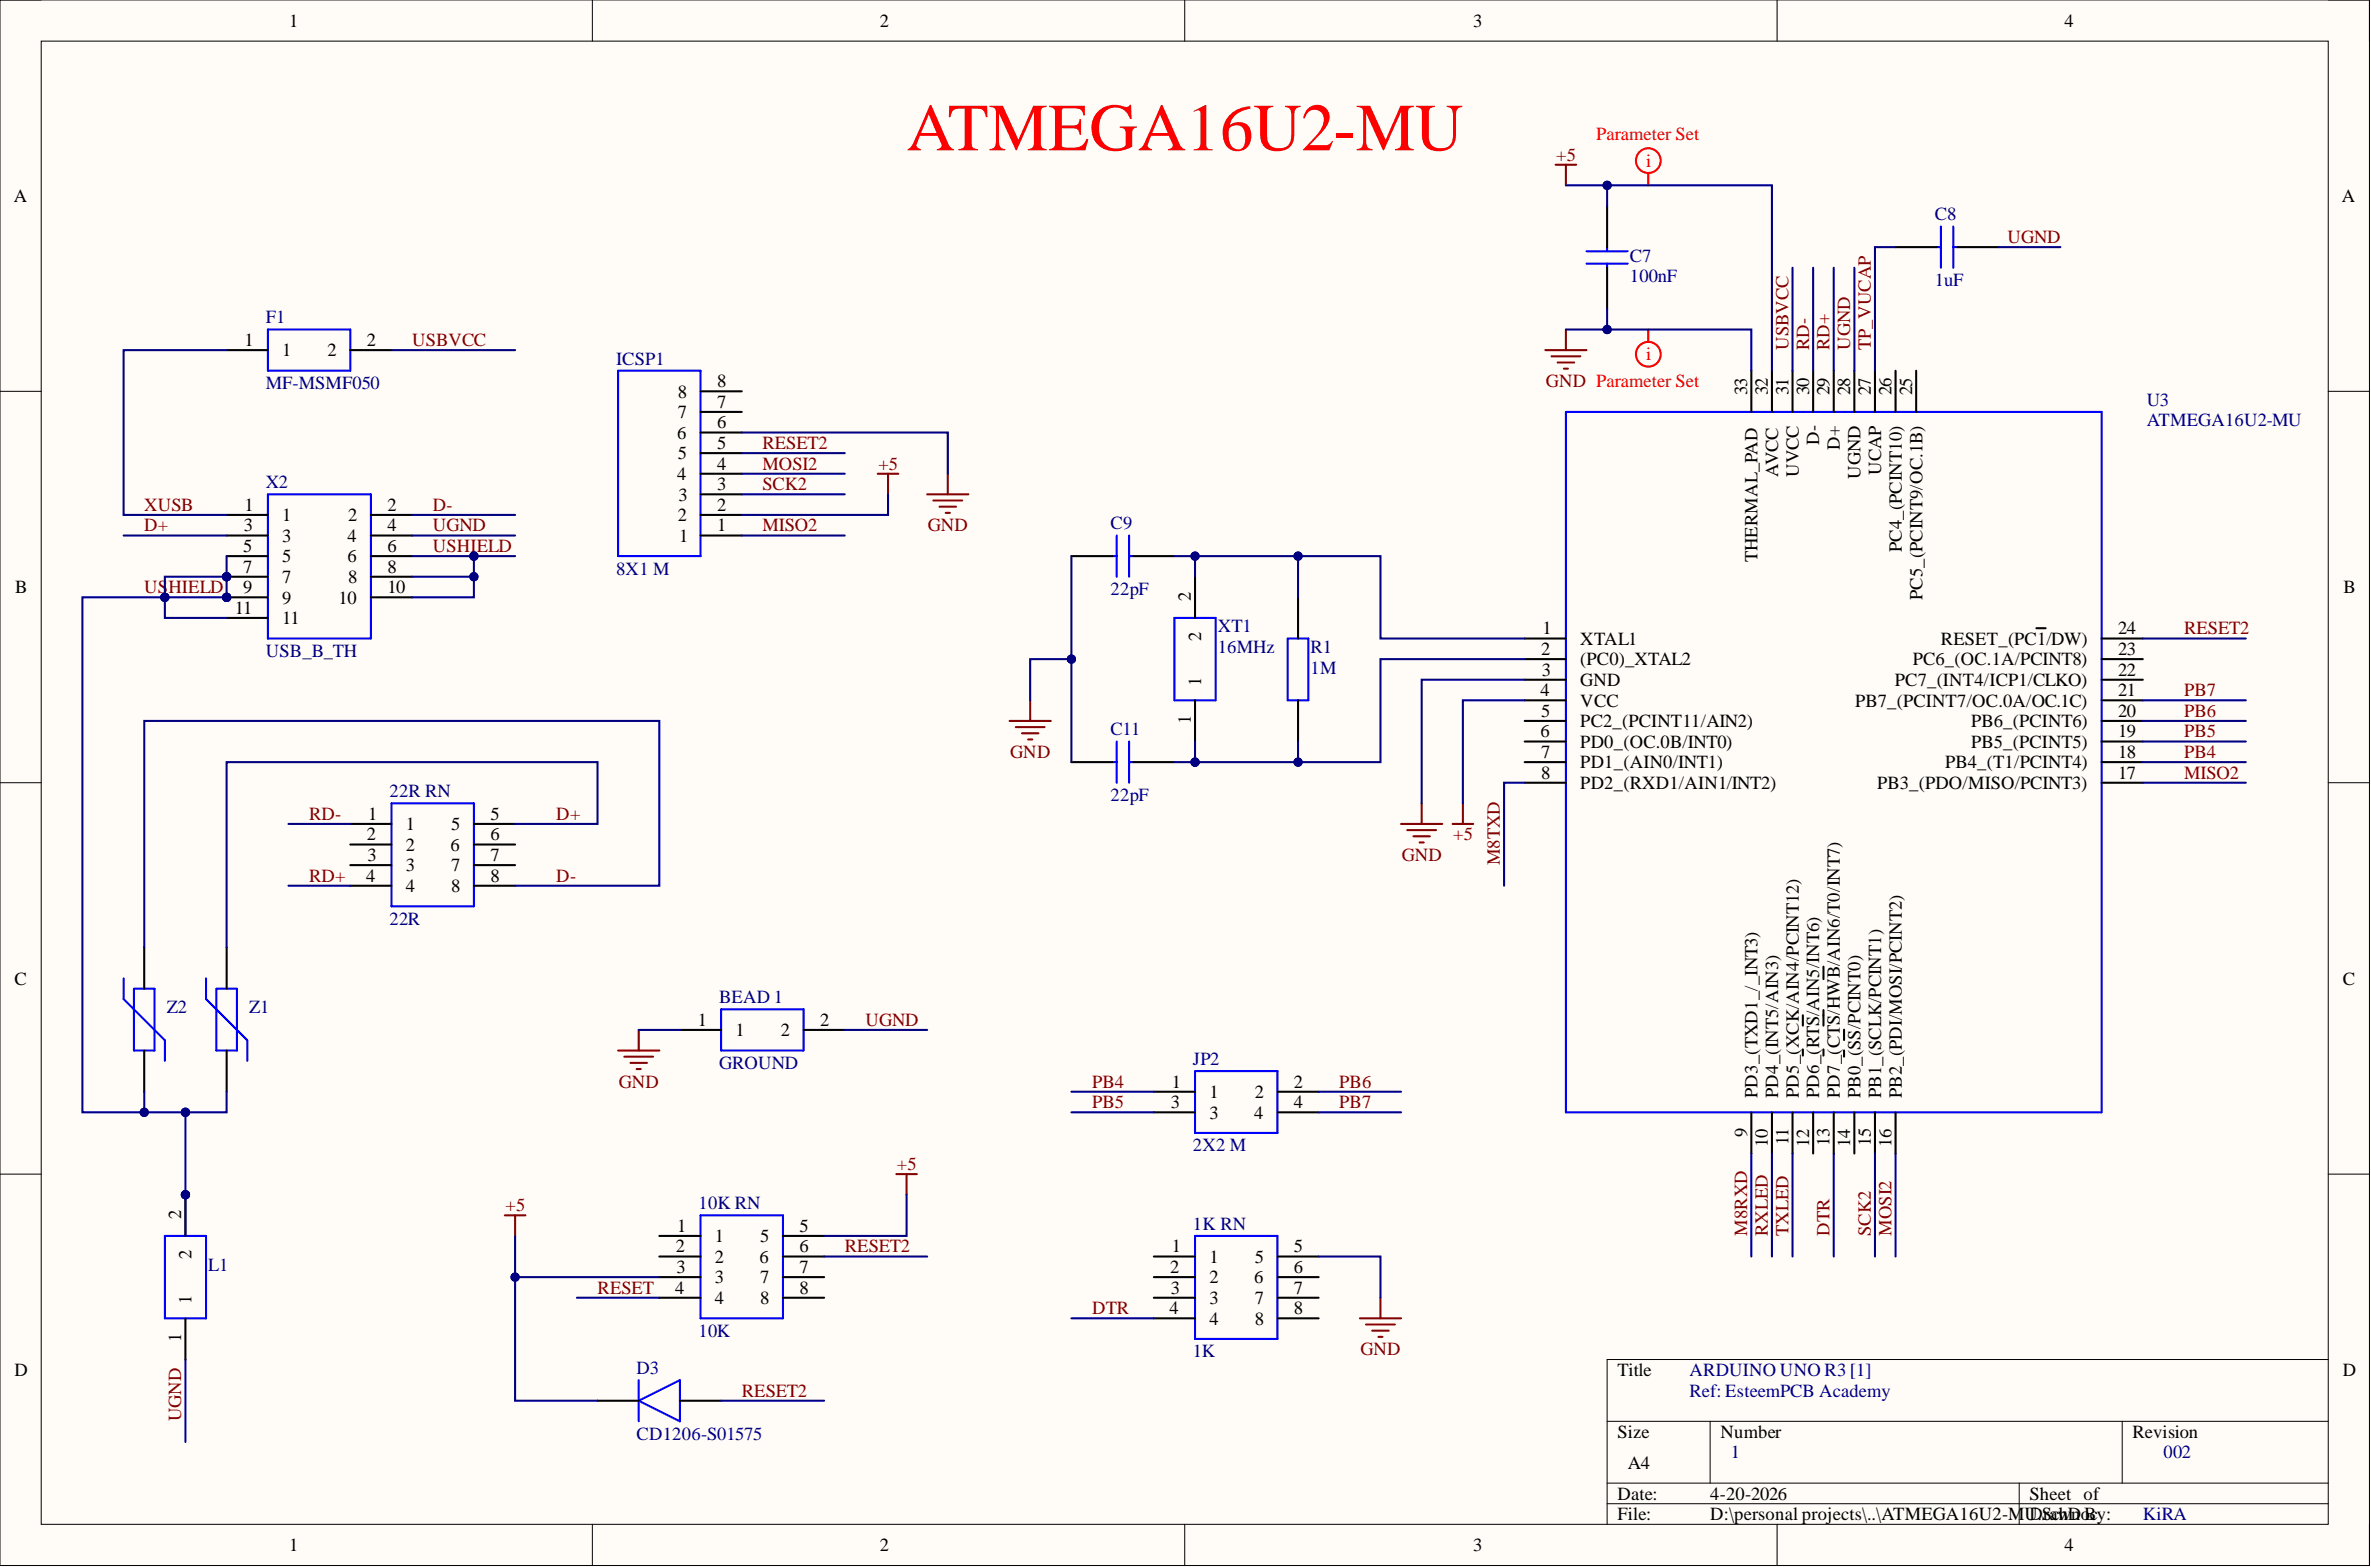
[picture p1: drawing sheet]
<svg xmlns="http://www.w3.org/2000/svg" width="292mm" height="193mm" viewBox="0 0 292 193" stroke-linecap="round" stroke-linejoin="round" font-family="sans-serif">
<defs><g id="words">
<text font-size="8.3" fill="#f00" x="111.7" y="18.5">ATMEGA16U2-MU</text>
<g font-size="2.3">
<text x="35.6" y="3.3">1</text>
<text x="108.4" y="3.3">2</text>
<text x="181.5" y="3.3">3</text>
<text x="254.3" y="3.3">4</text>
<text x="1.7" y="24.9">A</text>
<text x="288.5" y="24.9">A</text>
<text x="30.1" y="42.6">1</text>
<text x="34.8" y="43.9">1</text>
<text x="40.4" y="43.9">2</text>
<text x="45.2" y="42.6">2</text>
<text x="88.3" y="47.7">8</text>
<text x="83.5" y="51.5">7</text>
<text x="83.5" y="49">8</text>
<text x="88.3" y="52.8">6</text>
<text x="88.3" y="50.2">7</text>
<text x="215.3" y="48.7" transform="rotate(-90 215.3 48.7)">33</text>
<text x="217.8" y="48.7" transform="rotate(-90 217.8 48.7)">32</text>
<text x="220.3" y="48.7" transform="rotate(-90 220.3 48.7)">31</text>
<text x="222.9" y="48.7" transform="rotate(-90 222.9 48.7)">30</text>
<text x="225.4" y="48.7" transform="rotate(-90 225.4 48.7)">29</text>
<text x="227.9" y="48.7" transform="rotate(-90 227.9 48.7)">28</text>
<text x="230.5" y="48.7" transform="rotate(-90 230.5 48.7)">27</text>
<text x="233" y="48.7" transform="rotate(-90 233 48.7)">26</text>
<text x="235.6" y="48.7" transform="rotate(-90 235.6 48.7)">25</text>
<text x="83.4" y="59.1">4</text>
<text x="83.4" y="54">6</text>
<text x="83.5" y="56.6">5</text>
<text x="88.3" y="57.8">4</text>
<text x="88.3" y="55.3">5</text>
<text x="219.1" y="58.8" transform="rotate(-90 219.1 58.8)">AVCC</text>
<text x="221.6" y="58.8" transform="rotate(-90 221.6 58.8)">UVCC</text>
<text x="224.1" y="54.8" transform="rotate(-90 224.1 54.8)">D-</text>
<text x="226.7" y="55.4" transform="rotate(-90 226.7 55.4)">D+</text>
<text x="229.2" y="59" transform="rotate(-90 229.2 59)">UGND</text>
<text x="231.8" y="58.5" transform="rotate(-90 231.8 58.5)">UCAP</text>
<text x="30" y="65.4">3</text>
<text x="30.1" y="62.9">1</text>
<text x="34.8" y="64.2">1</text>
<text x="42.9" y="64.2">2</text>
<text x="47.7" y="62.9">2</text>
<text x="47.7" y="65.4">4</text>
<text x="83.5" y="64.2">2</text>
<text x="83.6" y="61.6">3</text>
<text x="88.3" y="65.4">1</text>
<text x="88.3" y="62.9">2</text>
<text x="88.3" y="60.4">3</text>
<text x="30" y="68">5</text>
<text x="30" y="70.5">7</text>
<text x="34.8" y="66.7">3</text>
<text x="34.8" y="69.2">5</text>
<text x="34.8" y="71.8">7</text>
<text x="42.8" y="66.7">4</text>
<text x="42.8" y="69.2">6</text>
<text x="42.9" y="71.8">8</text>
<text x="47.7" y="68">6</text>
<text x="47.7" y="70.5">8</text>
<text x="83.7" y="66.7">1</text>
<text x="216.5" y="69.2" transform="rotate(-90 216.5 69.2)">THERMAL_PAD</text>
<text x="234.3" y="68" transform="rotate(-90 234.3 68)">PC4_(PCINT10)</text>
<text x="1.9" y="73.1">B</text>
<text x="28.9" y="75.6">11</text>
<text x="30" y="73.1">9</text>
<text x="34.8" y="74.3">9</text>
<text x="34.8" y="76.9">11</text>
<text x="41.7" y="74.3">10</text>
<text x="47.7" y="73.1">10</text>
<text x="146.7" y="74.1" transform="rotate(-90 146.7 74.1)">2</text>
<text x="236.8" y="73.9" transform="rotate(-90 236.8 73.9)">PC5_(PCINT9/OC.1B)</text>
<text x="288.7" y="73.1">B</text>
<text x="148" y="78.9" transform="rotate(-90 148 78.9)">2</text>
<text x="189.9" y="80.7">2</text>
<text x="190" y="83.2">3</text>
<text x="190" y="78.1">1</text>
<text x="194.7" y="79.4">XTAL1</text>
<text x="194.7" y="81.9">(PC0)_XTAL2</text>
<text x="235.6" y="81.9">PC6_(OC.1A/PCINT8)</text>
<text x="239.1" y="79.4">RESET_(PC1/DW)</text>
<text x="260.9" y="78.1">24</text>
<text x="260.9" y="80.7">23</text>
<text x="260.9" y="83.2">22</text>
<text x="146.7" y="89.1" transform="rotate(-90 146.7 89.1)">1</text>
<text x="148" y="84.5" transform="rotate(-90 148 84.5)">1</text>
<text x="189.8" y="85.7">4</text>
<text x="189.9" y="88.3">5</text>
<text x="194.7" y="84.5">GND</text>
<text x="194.7" y="87">VCC</text>
<text x="194.7" y="89.5">PC2_(PCINT11/AIN2)</text>
<text x="228.5" y="87">PB7_(PCINT7/OC.0A/OC.1C)</text>
<text x="233.4" y="84.5">PC7_(INT4/ICP1/CLKO)</text>
<text x="242.8" y="89.5">PB6_(PCINT6)</text>
<text x="260.9" y="85.7">21</text>
<text x="260.9" y="88.3">20</text>
<text x="189.8" y="90.8">6</text>
<text x="189.9" y="93.3">7</text>
<text x="189.9" y="95.9">8</text>
<text x="194.7" y="92.1">PD0_(OC.0B/INT0)</text>
<text x="194.7" y="94.6">PD1_(AIN0/INT1)</text>
<text x="239.6" y="94.6">PB4_(T1/PCINT4)</text>
<text x="242.8" y="92.1">PB5_(PCINT5)</text>
<text x="260.9" y="90.8">19</text>
<text x="260.9" y="93.3">18</text>
<text x="260.9" y="95.9">17</text>
<text x="45.4" y="101">1</text>
<text x="60.4" y="101">5</text>
<text x="194.7" y="97.2">PD2_(RXD1/AIN1/INT2)</text>
<text x="231.2" y="97.2">PB3_(PDO/MISO/PCINT3)</text>
<text x="45.2" y="103.5">2</text>
<text x="45.3" y="106">3</text>
<text x="50" y="102.2">1</text>
<text x="50" y="104.8">2</text>
<text x="50" y="107.3">3</text>
<text x="55.5" y="104.8">6</text>
<text x="55.6" y="102.2">5</text>
<text x="55.6" y="107.3">7</text>
<text x="60.4" y="103.5">6</text>
<text x="60.4" y="106">7</text>
<text x="45.1" y="108.6">4</text>
<text x="50" y="109.8">4</text>
<text x="55.6" y="109.8">8</text>
<text x="60.4" y="108.6">8</text>
<text x="1.8" y="121.3">C</text>
<text x="288.6" y="121.3">C</text>
<text x="86" y="126.3">1</text>
<text x="90.6" y="127.6">1</text>
<text x="96.2" y="127.6">2</text>
<text x="101" y="126.3">2</text>
<text x="144.3" y="136.5">3</text>
<text x="144.3" y="133.9">1</text>
<text x="149" y="135.2">1</text>
<text x="149" y="137.7">3</text>
<text x="154.5" y="137.7">4</text>
<text x="154.6" y="135.2">2</text>
<text x="159.4" y="133.9">2</text>
<text x="159.4" y="136.5">4</text>
<text x="216.5" y="135.2" transform="rotate(-90 216.5 135.2)">PD3_(TXD1_/_INT3)</text>
<text x="219.1" y="135.2" transform="rotate(-90 219.1 135.2)">PD4_(INT5/AIN3)</text>
<text x="221.6" y="135.2" transform="rotate(-90 221.6 135.2)">PD5_(XCK/AIN4/PCINT12)</text>
<text x="224.1" y="135.2" transform="rotate(-90 224.1 135.2)">PD6_(RTS/AIN5/INT6)</text>
<text x="226.7" y="135.2" transform="rotate(-90 226.7 135.2)">PD7_(CTS/HWB/AIN6/T0/INT7)</text>
<text x="229.2" y="135.2" transform="rotate(-90 229.2 135.2)">PB0_(SS/PCINT0)</text>
<text x="231.8" y="135.2" transform="rotate(-90 231.8 135.2)">PB1_(SCLK/PCINT1)</text>
<text x="234.3" y="135.2" transform="rotate(-90 234.3 135.2)">PB2_(PDI/MOSI/PCINT2)</text>
<text x="215.3" y="140" transform="rotate(-90 215.3 140)">9</text>
<text x="217.8" y="141.2" transform="rotate(-90 217.8 141.2)">10</text>
<text x="220.3" y="141" transform="rotate(-90 220.3 141)">11</text>
<text x="222.9" y="141.2" transform="rotate(-90 222.9 141.2)">12</text>
<text x="225.4" y="141.1" transform="rotate(-90 225.4 141.1)">13</text>
<text x="227.9" y="141.2" transform="rotate(-90 227.9 141.2)">14</text>
<text x="230.5" y="141.1" transform="rotate(-90 230.5 141.1)">15</text>
<text x="233" y="141.2" transform="rotate(-90 233 141.2)">16</text>
<text x="22.3" y="150.2" transform="rotate(-90 22.3 150.2)">2</text>
<text x="23.6" y="155" transform="rotate(-90 23.6 155)">2</text>
<text x="83.3" y="154.2">2</text>
<text x="83.4" y="151.7">1</text>
<text x="88.1" y="153">1</text>
<text x="88.1" y="155.5">2</text>
<text x="93.6" y="155.5">6</text>
<text x="93.7" y="153">5</text>
<text x="98.5" y="151.7">5</text>
<text x="98.5" y="154.2">6</text>
<text x="144.3" y="154.2">1</text>
<text x="149" y="155.5">1</text>
<text x="154.6" y="155.5">5</text>
<text x="159.4" y="154.2">5</text>
<text x="23.6" y="160.6" transform="rotate(-90 23.6 160.6)">1</text>
<text x="83.2" y="159.3">4</text>
<text x="83.3" y="156.8">3</text>
<text x="88.1" y="158">3</text>
<text x="88.1" y="160.6">4</text>
<text x="93.7" y="158">7</text>
<text x="93.7" y="160.6">8</text>
<text x="98.5" y="156.8">7</text>
<text x="98.5" y="159.3">8</text>
<text x="144.1" y="161.8">4</text>
<text x="144.2" y="156.8">2</text>
<text x="144.3" y="159.3">3</text>
<text x="149" y="158">2</text>
<text x="149" y="160.6">3</text>
<text x="154.5" y="158">6</text>
<text x="154.6" y="160.6">7</text>
<text x="159.4" y="156.8">6</text>
<text x="159.4" y="159.3">7</text>
<text x="159.4" y="161.8">8</text>
<text x="22.3" y="165.2" transform="rotate(-90 22.3 165.2)">1</text>
<text x="149" y="163.1">4</text>
<text x="154.6" y="163.1">8</text>
<text x="1.8" y="169.4">D</text>
<text x="199.3" y="169.4">Title</text>
<text x="288.6" y="169.4">D</text>
<text x="199.3" y="177.1">Size</text>
<text x="212" y="177.1">Number</text>
<text x="262.7" y="177.1">Revision</text>
<text x="199.3" y="184.7">Date:</text>
<text x="200.5" y="180.9">A4</text>
<text x="210.7" y="184.7">4-20-2026</text>
<text x="250" y="184.7">Sheet of</text>
<text x="35.6" y="191">1</text>
<text x="108.4" y="191">2</text>
<text x="181.5" y="191">3</text>
<text x="199.3" y="187.2">File:</text>
<text x="210.7" y="187.2">D:\personal projects\..\ATMEGA16U2-MUD.SchD By:</text>
<text x="251.7" y="187.2">rawnoc</text>
<text x="254.3" y="191">4</text>
</g>
<g font-size="2.3" fill="#f00">
<text x="196.6" y="17.2">Parameter Set</text>
<text x="202.8" y="20.5">i</text>
<text x="202.8" y="44.4">i</text>
</g>
<g font-size="2.3" fill="#800000">
<text x="191.7" y="19.8">+5</text>
<text x="247.3" y="29.9">UGND</text>
<text x="50.8" y="42.6">USBVCC</text>
<text x="190.5" y="47.7">GND Parameter Set</text>
<text x="220.3" y="43.1" transform="rotate(-90 220.3 43.1)">USBVCC</text>
<text x="222.9" y="43.1" transform="rotate(-90 222.9 43.1)">RD-</text>
<text x="225.4" y="43.1" transform="rotate(-90 225.4 43.1)">RD+</text>
<text x="227.9" y="43.1" transform="rotate(-90 227.9 43.1)">UGND</text>
<text x="230.5" y="43.1" transform="rotate(-90 230.5 43.1)">TP_VUCAP</text>
<text x="93.9" y="57.8">MOSI2</text>
<text x="93.9" y="55.3">RESET2</text>
<text x="108.2" y="57.8">+5</text>
<text x="17.8" y="62.9">XUSB</text>
<text x="17.8" y="65.4">D+</text>
<text x="53.3" y="65.4">UGND</text>
<text x="53.3" y="62.9">D-</text>
<text x="93.9" y="65.4">MISO2</text>
<text x="93.9" y="60.4">SCK2</text>
<text x="114.3" y="65.4">GND</text>
<text x="53.3" y="68">USHIELD</text>
<text x="17.8" y="73.1">USHIELD</text>
<text x="269.1" y="78.1">RESET2</text>
<text x="269.1" y="85.7">PB7</text>
<text x="269.1" y="88.3">PB6</text>
<text x="124.5" y="93.3">GND</text>
<text x="269.1" y="90.8">PB5</text>
<text x="269.1" y="93.3">PB4</text>
<text x="269.1" y="95.9">MISO2</text>
<text x="38.1" y="101">RD-</text>
<text x="68.5" y="101">D+</text>
<text x="172.7" y="106">GND</text>
<text x="179" y="103.5">+5</text>
<text x="184.8" y="106.5" transform="rotate(-90 184.8 106.5)">M8TXD</text>
<text x="38.1" y="108.6">RD+</text>
<text x="68.5" y="108.6">D-</text>
<text x="106.6" y="126.3">UGND</text>
<text x="76.2" y="133.9">GND</text>
<text x="134.5" y="133.9">PB4</text>
<text x="134.5" y="136.5">PB5</text>
<text x="165" y="133.9">PB6</text>
<text x="165" y="136.5">PB7</text>
<text x="62.3" y="149.2">+5</text>
<text x="110.5" y="144.1">+5</text>
<text x="104.1" y="154.2">RESET2</text>
<text x="215.3" y="152.2" transform="rotate(-90 215.3 152.2)">M8RXD</text>
<text x="217.8" y="152.2" transform="rotate(-90 217.8 152.2)">RXLED</text>
<text x="220.3" y="152.2" transform="rotate(-90 220.3 152.2)">TXLED</text>
<text x="225.4" y="152.2" transform="rotate(-90 225.4 152.2)">DTR</text>
<text x="230.5" y="152.2" transform="rotate(-90 230.5 152.2)">SCK2</text>
<text x="233" y="152.2" transform="rotate(-90 233 152.2)">MOSI2</text>
<text x="73.6" y="159.3">RESET</text>
<text x="134.5" y="161.8">DTR</text>
<text x="167.6" y="166.9">GND</text>
<text x="91.4" y="172">RESET2</text>
<text x="22.3" y="175" transform="rotate(-90 22.3 175)">UGND</text>
</g>
<g font-size="2.3" fill="#000080">
<text x="238.4" y="27.1">C8</text>
<text x="200.8" y="32.2">C7</text>
<text x="200.8" y="34.7">100nF</text>
<text x="238.4" y="35.3">1uF</text>
<text x="32.7" y="39.8">F1</text>
<text x="32.7" y="47.9">MF-MSMF050</text>
<text x="75.9" y="44.9">ICSP1</text>
<text x="264.5" y="50">U3</text>
<text x="264.5" y="52.5">ATMEGA16U2-MU</text>
<text x="32.7" y="60.1">X2</text>
<text x="136.8" y="65.2">C9</text>
<text x="75.9" y="70.8">8X1 M</text>
<text x="136.8" y="73.3">22pF</text>
<text x="150" y="77.9">XT1</text>
<text x="32.7" y="80.9">USB_B_TH</text>
<text x="150" y="80.4">16MHz</text>
<text x="161.4" y="80.4">R1</text>
<text x="161.4" y="82.9">1M</text>
<text x="136.8" y="90.6">C11</text>
<text x="48" y="98.2">22R RN</text>
<text x="136.8" y="98.7">22pF</text>
<text x="48" y="113.9">22R</text>
<text x="20.6" y="124.8">Z2</text>
<text x="30.7" y="124.8">Z1</text>
<text x="88.6" y="123.5">BEAD 1</text>
<text x="88.6" y="131.7">GROUND</text>
<text x="147" y="131.1">JP2</text>
<text x="147" y="141.8">2X2 M</text>
<text x="86" y="148.9">10K RN</text>
<text x="147" y="151.4">1K RN</text>
<text x="25.6" y="156.5">L1</text>
<text x="86" y="164.6">10K</text>
<text x="147" y="167.2">1K</text>
<text x="78.4" y="169.2">D3</text>
<text x="208.1" y="169.4">ARDUINO UNO R3 [1]</text>
<text x="208.1" y="172">Ref: EsteemPCB Academy</text>
<text x="78.4" y="177.3">CD1206-S01575</text>
<text x="213.2" y="179.6">1</text>
<text x="266.5" y="179.6">002</text>
<text x="264" y="187.2">KiRA</text>
</g>
</g></defs>
<path d="M0 0h291.9v192.8h-291.9z" fill-rule="evenodd" fill="#fffcf8"/>
<path d="M0 0h291.9v192.8h-291.9z" fill="none" stroke="#000" stroke-width=".12"/>
<path d="M5.1 5.1h281.7v182.6h-281.7z" fill-rule="evenodd" fill="#fffcf8"/>
<g fill="none" stroke="#000" stroke-width=".12">
<path d="M0 0h5.1M73 0v5.1M146 0v5.1M218.9 0v5.1M286.8 0h5.1v5.1M5.1 5.1h281.7v182.6h-281.7zM0 48.2h5.1M286.8 48.2h5.1M0 96.4h5.1M286.8 96.4h5.1M0 144.6h5.1M286.8 144.6h5.1"/>
<path d="M198 175h88.8M210.7 175v7.6M261.4 175v7.6M286.8 167.4h-88.8v20.3M73 187.7v5.1M146 187.7v5.1M198 182.6h88.8M198 185.2h88.8M218.9 187.7v5.1M248.8 182.6v5.1M291.9 187.7v5.1"/>
</g>
<circle cx="27.9" cy="71" r=".51" fill="#000080"/>
<circle cx="27.9" cy="71" r=".51" fill="none" stroke="#000080" stroke-width=".12"/>
<circle cx="27.9" cy="73.6" r=".51" fill="#000080"/>
<circle cx="27.9" cy="73.6" r=".51" fill="none" stroke="#000080" stroke-width=".12"/>
<path d="M33 60.9h12.7v17.7h-12.7z" fill="none" stroke="#00f" stroke-width=".25"/>
<path d="M27.9 63.4h5.1M27.9 65.9h5.1M27.9 68.5h5.1M27.9 71h5.1" fill="none" stroke="#000" stroke-width=".25"/>
<circle cx="27.9" cy="71" r=".51" fill="#000080"/>
<circle cx="27.9" cy="71" r=".51" fill="none" stroke="#000080" stroke-width=".12"/>
<path d="M27.9 73.6h5.1" fill="none" stroke="#000" stroke-width=".25"/>
<circle cx="27.9" cy="73.6" r=".51" fill="#000080"/>
<circle cx="27.9" cy="73.6" r=".51" fill="none" stroke="#000080" stroke-width=".12"/>
<path d="M27.9 43.1h5.1M43.2 43.1h5M27.9 76.1h5.1M45.7 63.4h5.1M45.7 65.9h5.1M45.7 68.5h5.1M45.7 71h5.1M45.7 73.6h5.1M27.9 116.7v5.1M27.9 129.4v5" fill="none" stroke="#000" stroke-width=".25"/>
<path d="M33 40.6h10.2v5.1h-10.2zM25.4 120.5v2.5l5.1 5.1v2.5M26.7 121.8h2.5v7.6h-2.5z" fill="none" stroke="#00f" stroke-width=".25"/>
<circle cx="22.8" cy="147.1" r=".51" fill="#000080"/>
<circle cx="22.8" cy="147.1" r=".51" fill="none" stroke="#000080" stroke-width=".12"/>
<path d="M20.3 152.2h5.1v10.1h-5.1z" fill="none" stroke="#00f" stroke-width=".25"/>
<path d="M22.8 147.1v5.1M22.8 162.3v5.1" fill="none" stroke="#000" stroke-width=".25"/>
<circle cx="22.8" cy="147.1" r=".51" fill="#000080"/>
<circle cx="22.8" cy="147.1" r=".51" fill="none" stroke="#000080" stroke-width=".12"/>
<g fill="none" stroke="#00f" stroke-width=".25">
<path d="M195.5 32.5h5M195.5 30.9h5M198 30.4v.5M198 32.5v.5M238.6 30.4h.5M239.1 27.9v5.1M240.6 27.9v5.1M240.6 30.4h.5M76.2 45.7h10.1v22.8h-10.1zM192.9 50.7h66v86.3h-66zM137.1 68.5h.5M137.6 65.9v5.1"/>
<path d="M139.1 68.5h.5M139.1 65.9v5.1M144.7 76.1h5.1v10.1h-5.1zM158.6 78.6h2.6v7.6h-2.6zM48.2 98.9h10.2v12.7h-10.2zM137.1 93.9h.5M137.6 91.3v5.1M139.1 91.3v5.1M139.1 93.9h.5M15.2 120.5v2.5l5.1 5.1v2.5M16.5 121.8h2.5v7.6h-2.5zM88.8 124.3h10.2v5.1h-10.2z"/>
<path d="M147.2 131.9h10.2v7.6h-10.2zM86.3 149.7h10.2v12.6h-10.2zM147.2 152.2h10.2v12.7h-10.2zM78.7 172.5l5.1-2.5v5zM78.7 170v5"/>
</g>
<g fill="none" stroke="#000" stroke-width=".25">
<path d="M198 25.4v5M198 33v5M233.5 30.4h5.1M241.1 30.4h5.1M86.3 58.3h5.1M86.3 55.8h5.1M86.3 53.3h5.1M86.3 50.7h5.1M86.3 48.2h5.1M215.8 45.7v5M218.3 45.7v5M220.8 45.7v5"/>
<path d="M223.4 45.7v5M225.9 45.7v5M228.5 45.7v5M231 45.7v5M233.5 45.7v5M236.1 45.7v5M86.3 65.9h5.1M86.3 63.4h5.1M86.3 60.9h5.1M132 68.5h5.1M139.6 68.5h5.1M147.2 71v5.1"/>
<path d="M159.9 73.6v5M187.8 78.6h5.1M250.9 77.4h1.1M258.9 78.6h5.1M132 93.9h5.1M139.6 93.9h5.1M147.2 86.2v5.1M159.9 86.2v5.1M187.8 81.2h5.1M187.8 83.7h5.1M187.8 86.2h5.1M187.8 88.8h5.1"/>
<path d="M187.8 91.3h5.1M187.8 93.9h5.1M187.8 96.4h5.1M258.9 81.2h5.1M258.9 83.7h5.1M258.9 86.2h5.1M258.9 88.8h5.1M258.9 91.3h5.1M258.9 93.9h5.1M258.9 96.4h5.1M17.8 116.7v5.1M43.2 101.5h5"/>
<path d="M43.2 104h5M43.2 106.5h5M43.2 109.1h5M58.4 101.5h5.1M58.4 104h5.1M58.4 106.5h5.1M58.4 109.1h5.1M224.6 119v1.6M17.8 129.4v5M83.8 126.8h5M99 126.8h5.1M142.1 134.4h5.1"/>
<path d="M142.1 137h5.1M157.4 134.4h5.1M157.4 137h5.1M215.8 137v5.1M218.3 137v5.1M220.8 137v5.1M222.1 125v1.3M222.1 129.2v.8M223.4 137v5.1M224.6 124.4v1.9M224.6 129.2v.8M225.9 137v5.1"/>
<path d="M227.2 126.8v1.3M227.2 129.4v.7M228.5 137v5.1M231 137v5.1M233.5 137v5.1M81.2 152.2h5.1M81.2 154.7h5.1M81.2 157.3h5.1M81.2 159.8h5.1M96.5 152.2h5M96.5 154.7h5M96.5 157.3h5"/>
<path d="M96.5 159.8h5M142.1 154.7h5.1M142.1 157.3h5.1M142.1 159.8h5.1M157.4 154.7h5.1M157.4 157.3h5.1M157.4 159.8h5.1M73.6 172.5h5.1M83.8 172.5h5M142.1 162.3h5.1M157.4 162.3h5.1"/>
</g>
<g fill="none" stroke="#800000" stroke-width=".25">
<path d="M191.6 20.3h2.6M192.9 20.3v2.5M108.1 58.3h2.6M109.4 58.3v2.6M116.8 58.3v2.6M190.4 43.1h5.1M191.1 43.9h3.6M191.9 44.6h2M192.7 45.4h.5M192.9 40.6v2.5M114.2 60.9h5.1M115 61.6h3.5"/>
<path d="M115.7 62.4h2.1M116.5 63.2h.5M124.4 88.8h5.1M125.1 89.5h3.6M125.9 90.3h2M126.7 91.1h.5M126.9 86.2v2.6M175.1 98.9v2.6M180.2 98.9v2.6M172.6 101.5h5.1M173.4 102.2h3.5M174.1 103h2.1"/>
<path d="M174.9 103.7h.5M179 101.5h2.5M76.2 129.4h5M76.9 130.1h3.6M77.7 130.9h2M78.4 131.7h.5M78.7 126.8v2.6M62.2 149.7h2.5M63.5 149.7v2.5M110.4 144.6h2.6M111.7 144.6v2.5M170.1 159.8v2.5"/>
<path d="M167.5 162.3h5.1M168.3 163.1h3.5M169.1 163.9h2M169.8 164.6h.5"/>
</g>
<g fill="none" stroke="#f00" stroke-width=".25">
<path d="M203.1 21.3v1.5M203.1 40.6v1.5"/>
<circle cx="203.1" cy="19.8" r="1.52"/>
<circle cx="203.1" cy="43.6" r="1.52"/>
</g>
<path d="M91.4 53.3h25.4v5M91.4 55.8h12.7M91.4 58.3h12.7M50.8 68.5h7.6M91.4 60.9h12.7M91.4 65.9h12.7M109.4 60.9v2.5h-18M88.8 172.5h12.7" fill="none" stroke="#000080" stroke-width=".25"/>
<circle cx="58.4" cy="68.5" r=".51" fill="#000080"/>
<circle cx="58.4" cy="68.5" r=".51" fill="none" stroke="#000080" stroke-width=".12"/>
<path d="M58.4 68.5v2.5h-7.6" fill="none" stroke="#000080" stroke-width=".25"/>
<circle cx="58.4" cy="71" r=".51" fill="#000080"/>
<circle cx="58.4" cy="71" r=".51" fill="none" stroke="#000080" stroke-width=".12"/>
<circle cx="58.4" cy="68.5" r=".51" fill="#000080"/>
<circle cx="58.4" cy="68.5" r=".51" fill="none" stroke="#000080" stroke-width=".12"/>
<path d="M58.4 71v2.6h-7.6" fill="none" stroke="#000080" stroke-width=".25"/>
<circle cx="58.4" cy="71" r=".51" fill="#000080"/>
<circle cx="58.4" cy="71" r=".51" fill="none" stroke="#000080" stroke-width=".12"/>
<path d="M20.3 73.6v2.5h7.6" fill="none" stroke="#000080" stroke-width=".25"/>
<circle cx="20.3" cy="73.6" r=".51" fill="#000080"/>
<circle cx="20.3" cy="73.6" r=".51" fill="none" stroke="#000080" stroke-width=".12"/>
<path d="M27.9 43.1h-12.7v20.3h12.7M50.8 65.9h12.7M27.9 134.4v2.6h-5.1" fill="none" stroke="#000080" stroke-width=".25"/>
<circle cx="22.8" cy="137" r=".51" fill="#000080"/>
<circle cx="22.8" cy="137" r=".51" fill="none" stroke="#000080" stroke-width=".12"/>
<path d="M58.4 68.5h5.1M22.8 167.4v10.2" fill="none" stroke="#000080" stroke-width=".25"/>
<circle cx="58.4" cy="68.5" r=".51" fill="#000080"/>
<circle cx="58.4" cy="68.5" r=".51" fill="none" stroke="#000080" stroke-width=".12"/>
<path d="M48.2 43.1h15.3M132 81.2h-5.1v5M104.1 126.8h10.1" fill="none" stroke="#000080" stroke-width=".25"/>
<circle cx="132" cy="81.2" r=".51" fill="#000080"/>
<circle cx="132" cy="81.2" r=".51" fill="none" stroke="#000080" stroke-width=".12"/>
<g fill="none" stroke="#000080" stroke-width=".25">
<path d="M220.8 33v12.7M228.5 33v12.7M264 78.6h12.7M187.8 83.7h-12.7v15.2M187.8 86.2h-7.6v12.7M264 96.4h12.7M264 93.9h12.7M264 91.3h12.7M264 88.8h12.7M264 86.2h12.7M17.8 134.4v2.6h5M132 134.4h10.1"/>
<path d="M132 137h10.1M162.5 134.4h10.1M162.5 137h10.1M215.8 142.1v12.6M218.3 142.1v12.6M220.8 142.1v12.6M225.9 142.1v12.6M231 142.1v12.6M233.5 142.1v12.6"/>
</g>
<circle cx="22.8" cy="137" r=".51" fill="#000080"/>
<circle cx="22.8" cy="137" r=".51" fill="none" stroke="#000080" stroke-width=".12"/>
<circle cx="17.8" cy="137" r=".51" fill="#000080"/>
<circle cx="17.8" cy="137" r=".51" fill="none" stroke="#000080" stroke-width=".12"/>
<path d="M22.8 137v15.2" fill="none" stroke="#000080" stroke-width=".25"/>
<circle cx="22.8" cy="147.1" r=".51" fill="#000080"/>
<circle cx="22.8" cy="147.1" r=".51" fill="none" stroke="#000080" stroke-width=".12"/>
<circle cx="22.8" cy="137" r=".51" fill="#000080"/>
<circle cx="22.8" cy="137" r=".51" fill="none" stroke="#000080" stroke-width=".12"/>
<path d="M144.7 68.5h2.5" fill="none" stroke="#000080" stroke-width=".25"/>
<circle cx="147.2" cy="68.5" r=".51" fill="#000080"/>
<circle cx="147.2" cy="68.5" r=".51" fill="none" stroke="#000080" stroke-width=".12"/>
<path d="M144.7 93.9h2.5" fill="none" stroke="#000080" stroke-width=".25"/>
<circle cx="147.2" cy="93.9" r=".51" fill="#000080"/>
<circle cx="147.2" cy="93.9" r=".51" fill="none" stroke="#000080" stroke-width=".12"/>
<path d="M147.2 91.3v2.6" fill="none" stroke="#000080" stroke-width=".25"/>
<circle cx="147.2" cy="93.9" r=".51" fill="#000080"/>
<circle cx="147.2" cy="93.9" r=".51" fill="none" stroke="#000080" stroke-width=".12"/>
<path d="M159.9 91.3v2.6" fill="none" stroke="#000080" stroke-width=".25"/>
<circle cx="159.9" cy="93.9" r=".51" fill="#000080"/>
<circle cx="159.9" cy="93.9" r=".51" fill="none" stroke="#000080" stroke-width=".12"/>
<path d="M159.9 68.5v5.1" fill="none" stroke="#000080" stroke-width=".25"/>
<circle cx="159.9" cy="68.5" r=".51" fill="#000080"/>
<circle cx="159.9" cy="68.5" r=".51" fill="none" stroke="#000080" stroke-width=".12"/>
<path d="M187.8 81.2h-17.7v12.7h-22.9" fill="none" stroke="#000080" stroke-width=".25"/>
<circle cx="147.2" cy="93.9" r=".51" fill="#000080"/>
<circle cx="147.2" cy="93.9" r=".51" fill="none" stroke="#000080" stroke-width=".12"/>
<circle cx="159.9" cy="93.9" r=".51" fill="#000080"/>
<circle cx="159.9" cy="93.9" r=".51" fill="none" stroke="#000080" stroke-width=".12"/>
<path d="M132 68.5v25.4" fill="none" stroke="#000080" stroke-width=".25"/>
<circle cx="132" cy="81.2" r=".51" fill="#000080"/>
<circle cx="132" cy="81.2" r=".51" fill="none" stroke="#000080" stroke-width=".12"/>
<path d="M147.2 71v-2.5h22.9v10.1h17.7" fill="none" stroke="#000080" stroke-width=".25"/>
<circle cx="147.2" cy="68.5" r=".51" fill="#000080"/>
<circle cx="147.2" cy="68.5" r=".51" fill="none" stroke="#000080" stroke-width=".12"/>
<circle cx="159.9" cy="68.5" r=".51" fill="#000080"/>
<circle cx="159.9" cy="68.5" r=".51" fill="none" stroke="#000080" stroke-width=".12"/>
<path d="M233.5 30.4h-2.5v15.3M246.2 30.4h7.6M192.9 40.6h22.9v5.1M187.8 96.4h-2.5v12.7M78.7 126.8h5.1" fill="none" stroke="#000080" stroke-width=".25"/>
<circle cx="198" cy="40.6" r=".51" fill="#000080"/>
<circle cx="198" cy="40.6" r=".51" fill="none" stroke="#000080" stroke-width=".12"/>
<path d="M192.9 22.8h25.4v22.9" fill="none" stroke="#000080" stroke-width=".25"/>
<circle cx="198" cy="22.8" r=".51" fill="#000080"/>
<circle cx="198" cy="22.8" r=".51" fill="none" stroke="#000080" stroke-width=".12"/>
<path d="M198 38v2.6" fill="none" stroke="#000080" stroke-width=".25"/>
<circle cx="198" cy="40.6" r=".51" fill="#000080"/>
<circle cx="198" cy="40.6" r=".51" fill="none" stroke="#000080" stroke-width=".12"/>
<path d="M198 22.8v2.6" fill="none" stroke="#000080" stroke-width=".25"/>
<circle cx="198" cy="22.8" r=".51" fill="#000080"/>
<circle cx="198" cy="22.8" r=".51" fill="none" stroke="#000080" stroke-width=".12"/>
<path d="M15.2 65.9h12.7M27.9 68.5v5.1M50.8 63.4h12.7" fill="none" stroke="#000080" stroke-width=".25"/>
<circle cx="27.9" cy="73.6" r=".51" fill="#000080"/>
<circle cx="27.9" cy="73.6" r=".51" fill="none" stroke="#000080" stroke-width=".12"/>
<circle cx="27.9" cy="71" r=".51" fill="#000080"/>
<circle cx="27.9" cy="71" r=".51" fill="none" stroke="#000080" stroke-width=".12"/>
<path d="M20.3 73.6h-10.1v63.4h7.6" fill="none" stroke="#000080" stroke-width=".25"/>
<circle cx="20.3" cy="73.6" r=".51" fill="#000080"/>
<circle cx="20.3" cy="73.6" r=".51" fill="none" stroke="#000080" stroke-width=".12"/>
<circle cx="17.8" cy="137" r=".51" fill="#000080"/>
<circle cx="17.8" cy="137" r=".51" fill="none" stroke="#000080" stroke-width=".12"/>
<path d="M27.9 71h-7.6v2.6h7.6" fill="none" stroke="#000080" stroke-width=".25"/>
<circle cx="27.9" cy="71" r=".51" fill="#000080"/>
<circle cx="27.9" cy="71" r=".51" fill="none" stroke="#000080" stroke-width=".12"/>
<circle cx="20.3" cy="73.6" r=".51" fill="#000080"/>
<circle cx="20.3" cy="73.6" r=".51" fill="none" stroke="#000080" stroke-width=".12"/>
<circle cx="27.9" cy="73.6" r=".51" fill="#000080"/>
<circle cx="27.9" cy="73.6" r=".51" fill="none" stroke="#000080" stroke-width=".12"/>
<path d="M223.4 33v12.7M225.9 33v12.7M63.5 152.2v5.1h17.7" fill="none" stroke="#000080" stroke-width=".25"/>
<circle cx="63.5" cy="157.3" r=".51" fill="#000080"/>
<circle cx="63.5" cy="157.3" r=".51" fill="none" stroke="#000080" stroke-width=".12"/>
<path d="M63.5 157.3v15.2h10.1M71.1 159.8h10.1M101.5 154.7h12.7M111.7 147.1v5.1h-10.2" fill="none" stroke="#000080" stroke-width=".25"/>
<circle cx="63.5" cy="157.3" r=".51" fill="#000080"/>
<circle cx="63.5" cy="157.3" r=".51" fill="none" stroke="#000080" stroke-width=".12"/>
<path d="M35.5 101.5h7.7M35.5 109.1h7.7M63.5 101.5h10.1v-7.6h-45.7v22.8M63.5 109.1h17.7v-20.3h-63.4v27.9M162.5 154.7h7.6v5.1M132 162.3h10.1" fill="none" stroke="#000080" stroke-width=".25"/>
<use href="#words"/>
</svg>
